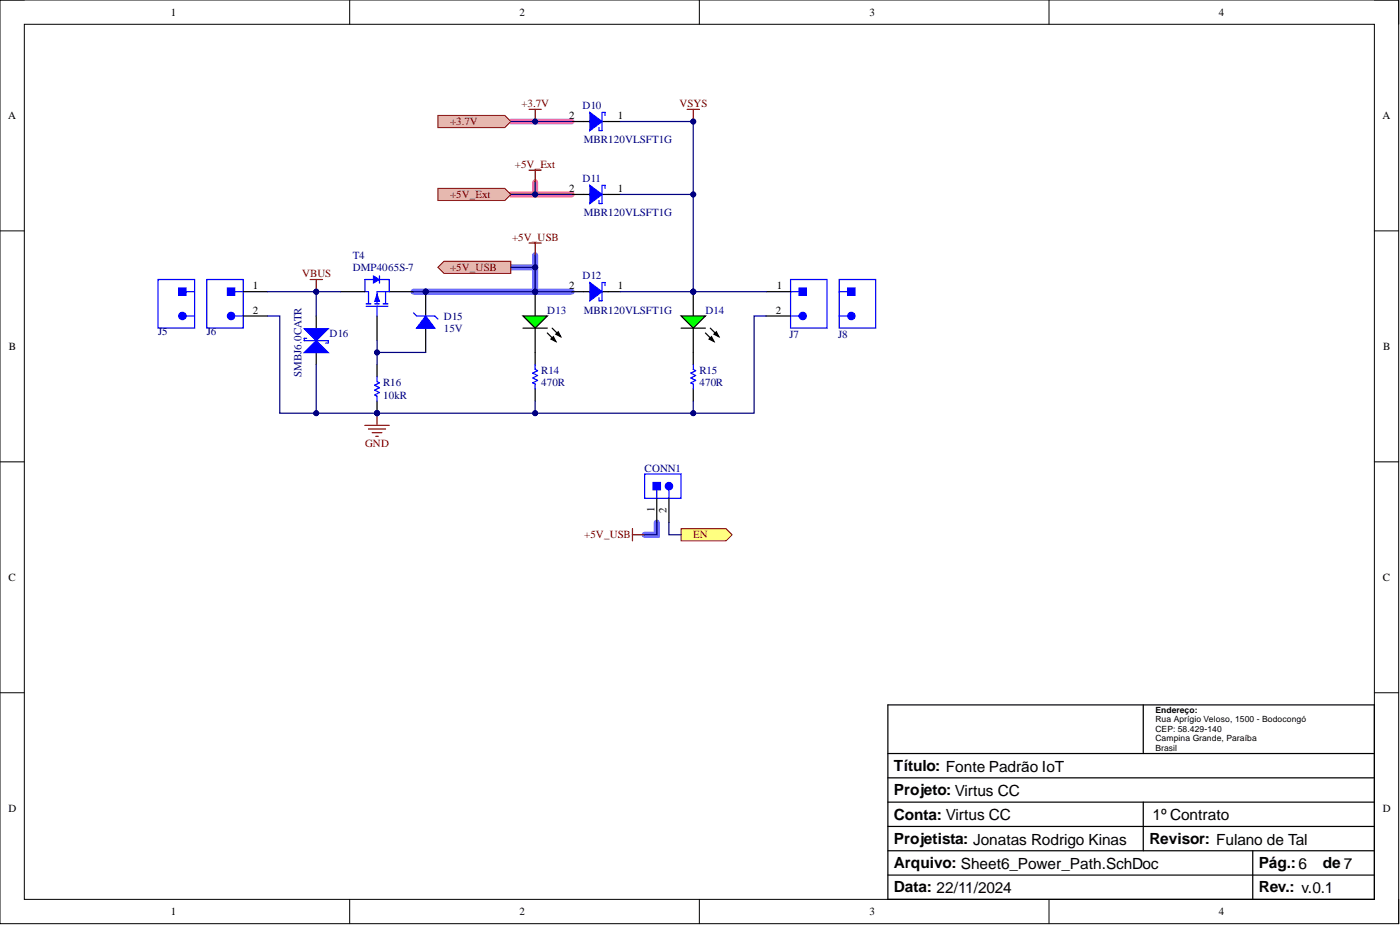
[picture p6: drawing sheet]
<svg xmlns="http://www.w3.org/2000/svg" width="292mm" height="193mm" viewBox="0 0 292 193" stroke-linecap="round" stroke-linejoin="round" font-family="sans-serif">
<defs><g id="words">
<g font-size="3.2">
<text x="186.5" y="160.8">Título: Fonte Padrão IoT</text>
<text x="186.5" y="165.9">Projeto: Virtus CC</text>
<text x="186.5" y="171">Conta: Virtus CC</text>
<text x="240.5" y="171.1">1º Contrato</text>
<text x="186.5" y="176">Projetista: Jonatas Rodrigo Kinas</text>
<text x="239.8" y="176">Revisor: Fulano de Tal</text>
<text x="186.5" y="181.1">Arquivo: Sheet6_Power_Path.SchDoc</text>
<text x="262.6" y="181.1">Pág.:6</text>
<text x="276" y="181.1">de 7</text>
<text x="186.5" y="186.2">Data: 22/11/2024</text>
<text x="262.6" y="186.2">Rev.: v.0.1</text>
</g>
<g font-size="2.3">
<text x="35.6" y="3.3">1</text>
<text x="108.4" y="3.3">2</text>
<text x="181.4" y="3.3">3</text>
<text x="254.3" y="3.3">4</text>
<text x="1.7" y="24.8">A</text>
<text x="118.8" y="24.8">2</text>
<text x="128.9" y="24.8">1</text>
<text x="288.4" y="24.8">A</text>
<text x="118.8" y="40.1">2</text>
<text x="128.9" y="40.1">1</text>
<text x="52.8" y="60.3">1</text>
<text x="52.8" y="65.4">2</text>
<text x="118.8" y="60.3">2</text>
<text x="128.9" y="60.3">1</text>
<text x="161.9" y="65.4">2</text>
<text x="162.1" y="60.3">1</text>
<text x="1.9" y="73">B</text>
<text x="288.6" y="73">B</text>
<text x="136.5" y="106.8" transform="rotate(-90 136.5 106.8)">1</text>
<text x="139.1" y="107" transform="rotate(-90 139.1 107)">2</text>
<text x="1.8" y="121.2">C</text>
<text x="288.5" y="121.2">C</text>
<text x="1.8" y="169.4">D</text>
<text x="288.5" y="169.4">D</text>
<text x="35.6" y="190.9">1</text>
<text x="108.4" y="190.9">2</text>
<text x="181.4" y="190.9">3</text>
<text x="254.3" y="190.9">4</text>
</g>
<g font-size="2.3" fill="#800000">
<text x="108.8" y="22.3">+3.7V</text>
<text x="141.8" y="22.3">VSYS</text>
<text x="93.9" y="26.1">+3.7V</text>
<text x="107.4" y="35">+5V_Ext</text>
<text x="93.9" y="41.3">+5V_Ext</text>
<text x="106.8" y="50.2">+5V_USB</text>
<text x="63" y="57.8">VBUS</text>
<text x="93.9" y="56.5">+5V_USB</text>
<text x="76.2" y="93.3">GND</text>
<text x="121.9" y="112.3">+5V_USB</text>
<text x="144.6" y="112.3">EN</text>
</g>
<g font-size="2.3" fill="#000080">
<text x="121.6" y="22.7">D10</text>
<text x="121.8" y="29.9">MBR120VLSFT1G</text>
<text x="121.6" y="37.9">D11</text>
<text x="121.8" y="45.1">MBR120VLSFT1G</text>
<text x="73.6" y="54">T4</text>
<text x="73.6" y="56.5">DMP4065S-7</text>
<text x="121.6" y="58.2">D12</text>
<text x="114.2" y="65.4">D13</text>
<text x="121.8" y="65.4">MBR120VLSFT1G</text>
<text x="147.2" y="65.4">D14</text>
<text x="33" y="70">J5</text>
<text x="43.1" y="70">J6</text>
<text x="68.8" y="70.4">D16</text>
<text x="92.6" y="69.2">15V</text>
<text x="92.6" y="66.7">D15</text>
<text x="164.7" y="70.5">J7</text>
<text x="174.8" y="70.5">J8</text>
<text x="62.9" y="78.6" transform="rotate(-90 62.9 78.6)">SMBJ6.0CATR</text>
<text x="79.9" y="83.2">10kR</text>
<text x="79.9" y="80.6">R16</text>
<text x="112.9" y="80.6">470R</text>
<text x="112.9" y="78.1">R14</text>
<text x="145.9" y="80.6">470R</text>
<text x="145.9" y="78.1">R15</text>
<text x="134.5" y="98.4">CONN1</text>
</g>
<g font-size="1.8">
<text x="241.1" y="148.7">Endereço:</text>
<text x="241.1" y="150.6">Rua Aprígio Veloso, 1500 - Bodocongó</text>
<text x="241.1" y="152.6">CEP: 58.429-140</text>
<text x="241.1" y="154.7">Campina Grande, Paraíba</text>
<text x="241.1" y="156.7">Brasil</text>
</g>
</g></defs>
<g fill="none" stroke="#000" stroke-width=".21">
<path d="M0 0h291.8v192.7h-291.8zM0 0h5.1M73 0v5.1M145.9 0v5.1M218.9 0v5.1M286.8 0h5v5.1M5.1 5.1h281.7v182.5h-281.7zM0 48.2h5.1M286.8 48.2h5M0 96.3h5.1M286.8 96.3h5M0 144.5h5.1"/>
<path d="M286.8 144.5h5M73 187.6v5.1M145.9 187.6v5.1M218.9 187.6v5.1M291.8 187.6v5.1"/>
</g>
<path d="M111.7 38v2.6M106.6 40.6h12.7" fill="none" stroke="#ff6e6e" stroke-width="1.3"/>
<path d="M106.6 55.8h5.1M111.7 53.2v7.6M86.3 60.8h33M137 109v2.6h-2.5" fill="none" stroke="#6e6eff" stroke-width="1.3"/>
<path d="M106.6 25.4h12.7" fill="none" stroke="#ff6eff" stroke-width="1.3"/>
<path d="M121.8 40.6h5.1M185.2 147.1h101.6v40.5h-101.6zM185.2 157.2h101.6M238.5 147.1v10.1M185.2 177.5h101.6M185.2 172.4h101.6M185.2 167.3h101.6M185.2 162.3h101.6M238.5 167.3v10.2M261.4 177.5v10.1M185.2 182.6h101.6" fill="none" stroke="#000" stroke-width=".25"/>
<path d="M123.1 38.7l2.5 1.9-2.5 1.9z" fill="#00f"/>
<path d="M123.1 38.7l2.5 1.9-2.5 1.9zM126.2 39.3v-.6h-.6v3.8h-.6v-.7" fill="none" stroke="#00f" stroke-width=".25"/>
<path d="M119.3 40.6h2.5M126.9 40.6h2.5M121.8 60.8h5.1" fill="none" stroke="#000" stroke-width=".25"/>
<path d="M123.1 58.9l2.5 1.9-2.5 2z" fill="#00f"/>
<path d="M123.1 58.9l2.5 1.9-2.5 2zM126.2 59.6v-.7h-.6v3.9h-.6v-.7" fill="none" stroke="#00f" stroke-width=".25"/>
<path d="M119.3 60.8h2.5M126.9 60.8h2.5" fill="none" stroke="#000" stroke-width=".25"/>
<path d="M91.4 39.3h13.9l1.3 1.3-1.3 1.2h-13.9z" fill-rule="evenodd" fill="#e6b8af"/>
<path d="M91.4 39.3h13.9l1.3 1.3-1.3 1.2h-13.9z" fill="none" stroke="#800000" stroke-width=".21"/>
<path d="M110.4 35.5h2.5M111.7 35.5v2.5" fill="none" stroke="#800000" stroke-width=".25"/>
<path d="M91.4 55.8l1.2-1.3h14v2.5h-14z" fill-rule="evenodd" fill="#e6b8af"/>
<path d="M91.4 55.8l1.2-1.3h14v2.5h-14z" fill="none" stroke="#800000" stroke-width=".21"/>
<path d="M110.4 22.8h2.5M111.7 22.8v2.6M110.4 50.7h2.5M111.7 50.7v2.5" fill="none" stroke="#800000" stroke-width=".25"/>
<circle cx="111.7" cy="25.4" r=".51" fill="#000080"/>
<circle cx="111.7" cy="25.4" r=".51" fill="none" stroke="#000080" stroke-width=".21"/>
<path d="M91.4 24.1h13.9l1.3 1.3-1.3 1.2h-13.9z" fill-rule="evenodd" fill="#e6b8af"/>
<path d="M91.4 24.1h13.9l1.3 1.3-1.3 1.2h-13.9z" fill="none" stroke="#800000" stroke-width=".21"/>
<path d="M121.8 25.4h5.1" fill="none" stroke="#000" stroke-width=".25"/>
<path d="M123.1 23.5l2.5 1.9-2.5 1.9z" fill="#00f"/>
<path d="M123.1 23.5l2.5 1.9-2.5 1.9zM126.2 24.1v-.6h-.6v3.8h-.6v-.7" fill="none" stroke="#00f" stroke-width=".25"/>
<path d="M119.3 25.4h2.5M126.9 25.4h2.5" fill="none" stroke="#000" stroke-width=".25"/>
<circle cx="111.7" cy="60.8" r=".51" fill="#000080"/>
<circle cx="111.7" cy="60.8" r=".51" fill="none" stroke="#000080" stroke-width=".21"/>
<path d="M111.7 60.8v5.1" fill="none" stroke="#000" stroke-width=".25"/>
<circle cx="111.7" cy="60.8" r=".51" fill="#000080"/>
<circle cx="111.7" cy="60.8" r=".51" fill="none" stroke="#000080" stroke-width=".21"/>
<path d="M111.7 68.5v5" fill="none" stroke="#000" stroke-width=".25"/>
<path d="M109.1 65.9h5.1l-2.5 2.6z" fill="#0f0"/>
<path d="M109.1 65.9h5.1l-2.5 2.6zM109.1 68.5h5.1M111.7 73.5v2.6M114.2 69.5l1.8 1.7M115 70.7l.5-.5 .5 1zM115.2 68.5l1.8 1.7M116 69.7l.5-.5 .5 1zM111.7 81.1v2.6" fill="none" stroke="#000" stroke-width=".25"/>
<path d="M115 70.7l.5-.5 .5 1zM116 69.7l.5-.5 .5 1z" fill="#000"/>
<path d="M111.7 76.1v1l.5 .2-1.1 .5 1.1 .5-1.1 .6 1.1 .5-1.1 .5 .6 .2v1" fill="none" stroke="#00f" stroke-width=".25"/>
<path d="M33 58.3h7.6v10.2h-7.6z" fill-rule="evenodd" fill="#fff"/>
<path d="M33 58.3h7.6v10.2h-7.6zM38.8 65.9h1.8" fill="none" stroke="#00f" stroke-width=".25"/>
<circle cx="38.1" cy="65.9" r=".76" fill="#00f"/>
<g fill="none" stroke="#00f" stroke-width=".25">
<path d="M38.8 60.8h1.8"/>
<circle cx="38.1" cy="65.9" r=".76"/>
</g>
<path d="M37.3 60.1h1.5v1.5h-1.5z" fill-rule="evenodd" fill="#00f"/>
<path d="M37.3 60.1h1.5v1.5h-1.5z" fill="none" stroke="#00f" stroke-width=".25"/>
<path d="M43.1 58.3h7.7v10.2h-7.7z" fill-rule="evenodd" fill="#fff"/>
<path d="M43.1 58.3h7.7v10.2h-7.7zM49 65.9h1.8" fill="none" stroke="#00f" stroke-width=".25"/>
<circle cx="48.2" cy="65.9" r=".76" fill="#00f"/>
<g fill="none" stroke="#00f" stroke-width=".25">
<path d="M49 60.8h1.8"/>
<circle cx="48.2" cy="65.9" r=".76"/>
</g>
<path d="M50.8 60.8h5M50.8 65.9h5" fill="none" stroke="#000" stroke-width=".25"/>
<path d="M47.5 60.1h1.5v1.5h-1.5z" fill-rule="evenodd" fill="#00f"/>
<path d="M47.5 60.1h1.5v1.5h-1.5zM76.4 63.9h4.6M76.4 63.4h1M76.9 60.8v2.6M78.2 63.4h1M78.7 63.9v2M79.9 63.4h1.1M80.4 60.8v2.6M81.2 60.8h-2.5v2.6" fill="none" stroke="#00f" stroke-width=".25"/>
<path d="M78.7 65.9v5.1" fill="none" stroke="#000" stroke-width=".25"/>
<path d="M78.7 61.4l.5 1.5h-1z" fill="#00f"/>
<path d="M78.7 61.4l.5 1.5h-1z" fill="none" stroke="#00f" stroke-width=".21"/>
<path d="M76.1 60.8h.8" fill="none" stroke="#00f" stroke-width=".25"/>
<path d="M81.2 60.8h5.1" fill="none" stroke="#000" stroke-width=".25"/>
<path d="M77.9 57.6l1.3 .7-1.3 .8z" fill="#00f"/>
<path d="M77.9 57.6l1.3 .7-1.3 .8z" fill="none" stroke="#00f" stroke-width=".21"/>
<path d="M77.9 58.3h-1.8v2.5M79.2 57.6v1.5M79.2 58.3h2v2.5" fill="none" stroke="#00f" stroke-width=".25"/>
<path d="M71.1 60.8h5" fill="none" stroke="#000" stroke-width=".25"/>
<circle cx="78.7" cy="86.2" r=".51" fill="#000080"/>
<circle cx="78.7" cy="86.2" r=".51" fill="none" stroke="#000080" stroke-width=".21"/>
<path d="M78.7 83.7v2.5" fill="none" stroke="#000" stroke-width=".25"/>
<circle cx="78.7" cy="86.2" r=".51" fill="#000080"/>
<circle cx="78.7" cy="86.2" r=".51" fill="none" stroke="#000080" stroke-width=".21"/>
<path d="M78.7 76.1v2.5" fill="none" stroke="#000" stroke-width=".25"/>
<path d="M78.7 78.6v1l.5 .3-1 .5 1 .5-1 .5 1 .5-1 .5 .5 .3v1" fill="none" stroke="#00f" stroke-width=".25"/>
<circle cx="88.8" cy="60.8" r=".51" fill="#000080"/>
<circle cx="88.8" cy="60.8" r=".51" fill="none" stroke="#000080" stroke-width=".21"/>
<path d="M88.8 60.8v5.1M88.8 68.5v5" fill="none" stroke="#000" stroke-width=".25"/>
<circle cx="88.8" cy="60.8" r=".51" fill="#000080"/>
<circle cx="88.8" cy="60.8" r=".51" fill="none" stroke="#000080" stroke-width=".21"/>
<path d="M88.8 65.9l1.9 2.6h-3.8z" fill="#00f"/>
<path d="M86.3 65.3l.6 .6h3.8l.7 .7M88.8 65.9l1.9 2.6h-3.8z" fill="none" stroke="#00f" stroke-width=".25"/>
<path d="M76.1 88.7h5.1M76.9 89.5h3.5M77.7 90.3h2M78.4 91h.5M78.7 86.2v2.5" fill="none" stroke="#800000" stroke-width=".25"/>
<circle cx="78.7" cy="86.2" r=".51" fill="#000080"/>
<circle cx="78.7" cy="86.2" r=".51" fill="none" stroke="#000080" stroke-width=".21"/>
<path d="M64.7 58.3h2.5M66 58.3v2.5" fill="none" stroke="#800000" stroke-width=".25"/>
<circle cx="66" cy="60.8" r=".51" fill="#000080"/>
<circle cx="66" cy="60.8" r=".51" fill="none" stroke="#000080" stroke-width=".21"/>
<path d="M66 65.9v2.5M66 73.6v2.5" fill="none" stroke="#000" stroke-width=".25"/>
<path d="M63.5 73.6l2.5-2.5 2.5 2.5z" fill="#00f"/>
<path d="M63.5 73.6l2.5-2.5 2.5 2.5zM64 70.6h-.5v.5h5v.5h-.5" fill="none" stroke="#00f" stroke-width=".25"/>
<path d="M63.5 68.6h5l-2.5 2.5z" fill="#00f"/>
<path d="M63.5 68.6h5l-2.5 2.5z" fill="none" stroke="#00f" stroke-width=".25"/>
<circle cx="144.6" cy="60.8" r=".51" fill="#000080"/>
<circle cx="144.6" cy="60.8" r=".51" fill="none" stroke="#000080" stroke-width=".21"/>
<path d="M144.6 60.8v5.1" fill="none" stroke="#000" stroke-width=".25"/>
<circle cx="144.6" cy="60.8" r=".51" fill="#000080"/>
<circle cx="144.6" cy="60.8" r=".51" fill="none" stroke="#000080" stroke-width=".21"/>
<path d="M144.6 68.5v5" fill="none" stroke="#000" stroke-width=".25"/>
<path d="M142.1 65.9h5.1l-2.6 2.6z" fill="#0f0"/>
<path d="M142.1 65.9h5.1l-2.6 2.6zM142.1 68.5h5.1M144.6 73.5v2.6M147.2 69.5l1.8 1.7M147.9 70.7l.6-.5 .5 1zM148.2 68.5l1.8 1.7M149 69.7l.5-.5 .5 1zM144.6 81.1v2.6" fill="none" stroke="#000" stroke-width=".25"/>
<path d="M147.9 70.7l.6-.5 .5 1zM149 69.7l.5-.5 .5 1z" fill="#000"/>
<path d="M144.6 76.1v1l.6 .2-1.1 .5 1.1 .5-1.1 .6 1.1 .5-1.1 .5 .5 .2v1" fill="none" stroke="#00f" stroke-width=".25"/>
<path d="M143.4 22.8h2.5M144.6 22.8v2.6" fill="none" stroke="#800000" stroke-width=".25"/>
<circle cx="144.6" cy="25.4" r=".51" fill="#000080"/>
<circle cx="144.6" cy="25.4" r=".51" fill="none" stroke="#000080" stroke-width=".21"/>
<path d="M175.1 58.3h7.6v10.2h-7.6z" fill-rule="evenodd" fill="#fff"/>
<path d="M175.1 58.3h7.6v10.2h-7.6zM175.1 65.9h1.8" fill="none" stroke="#00f" stroke-width=".25"/>
<circle cx="177.6" cy="65.9" r=".76" fill="#00f"/>
<g fill="none" stroke="#00f" stroke-width=".25">
<path d="M175.1 60.8h1.8"/>
<circle cx="177.6" cy="65.9" r=".76"/>
</g>
<path d="M176.9 60.1h1.5v1.5h-1.5z" fill-rule="evenodd" fill="#00f"/>
<path d="M176.9 60.1h1.5v1.5h-1.5z" fill="none" stroke="#00f" stroke-width=".25"/>
<path d="M164.9 58.3h7.7v10.2h-7.7z" fill-rule="evenodd" fill="#fff"/>
<path d="M164.9 58.3h7.7v10.2h-7.7zM164.9 65.9h1.8" fill="none" stroke="#00f" stroke-width=".25"/>
<circle cx="167.5" cy="65.9" r=".76" fill="#00f"/>
<g fill="none" stroke="#00f" stroke-width=".25">
<path d="M164.9 60.8h1.8"/>
<circle cx="167.5" cy="65.9" r=".76"/>
</g>
<path d="M159.9 60.8h5M159.9 65.9h5" fill="none" stroke="#000" stroke-width=".25"/>
<path d="M166.7 60.1h1.5v1.5h-1.5z" fill-rule="evenodd" fill="#00f"/>
<path d="M166.7 60.1h1.5v1.5h-1.5z" fill="none" stroke="#00f" stroke-width=".25"/>
<path d="M134.5 98.9h7.6v5.1h-7.6z" fill-rule="evenodd" fill="#fff"/>
<path d="M134.5 98.9h7.6v5.1h-7.6z" fill="none" stroke="#00f" stroke-width=".25"/>
<path d="M137 104v5M139.6 104v5" fill="none" stroke="#000" stroke-width=".25"/>
<path d="M136.3 100.7h1.5v1.5h-1.5z" fill-rule="evenodd" fill="#00f"/>
<path d="M136.3 100.7h1.5v1.5h-1.5z" fill="none" stroke="#00f" stroke-width=".25"/>
<circle cx="139.6" cy="101.4" r=".76" fill="#00f"/>
<g fill="none" stroke="#00f" stroke-width=".25">
<path d="M137 102.2v1.8M139.6 102.2v1.8"/>
<circle cx="139.6" cy="101.4" r=".76"/>
</g>
<path d="M142.1 110.3h9.4l1.2 1.3-1.2 1.2h-9.4z" fill-rule="evenodd" fill="#ffff80"/>
<path d="M142.1 110.3h9.4l1.2 1.3-1.2 1.2h-9.4z" fill="none" stroke="#800000" stroke-width=".21"/>
<path d="M132 110.3v2.5M132 111.6h2.5" fill="none" stroke="#800000" stroke-width=".25"/>
<path d="M111.7 38v2.6" fill="none" stroke="#000080" stroke-width=".25"/>
<circle cx="111.7" cy="40.6" r=".51" fill="#000080"/>
<circle cx="111.7" cy="40.6" r=".51" fill="none" stroke="#000080" stroke-width=".21"/>
<path d="M106.6 40.6h12.7" fill="none" stroke="#000080" stroke-width=".25"/>
<circle cx="111.7" cy="40.6" r=".51" fill="#000080"/>
<circle cx="111.7" cy="40.6" r=".51" fill="none" stroke="#000080" stroke-width=".21"/>
<path d="M106.6 55.8h5.1" fill="none" stroke="#000080" stroke-width=".25"/>
<circle cx="111.7" cy="55.8" r=".51" fill="#000080"/>
<circle cx="111.7" cy="55.8" r=".51" fill="none" stroke="#000080" stroke-width=".21"/>
<path d="M106.6 25.4h12.7" fill="none" stroke="#000080" stroke-width=".25"/>
<circle cx="111.7" cy="25.4" r=".51" fill="#000080"/>
<circle cx="111.7" cy="25.4" r=".51" fill="none" stroke="#000080" stroke-width=".21"/>
<path d="M111.7 53.2v2.6" fill="none" stroke="#000080" stroke-width=".25"/>
<circle cx="111.7" cy="55.8" r=".51" fill="#000080"/>
<circle cx="111.7" cy="55.8" r=".51" fill="none" stroke="#000080" stroke-width=".21"/>
<path d="M111.7 60.8h7.6" fill="none" stroke="#000080" stroke-width=".25"/>
<circle cx="111.7" cy="60.8" r=".51" fill="#000080"/>
<circle cx="111.7" cy="60.8" r=".51" fill="none" stroke="#000080" stroke-width=".21"/>
<path d="M111.7 55.8v5" fill="none" stroke="#000080" stroke-width=".25"/>
<circle cx="111.7" cy="55.8" r=".51" fill="#000080"/>
<circle cx="111.7" cy="55.8" r=".51" fill="none" stroke="#000080" stroke-width=".21"/>
<circle cx="111.7" cy="60.8" r=".51" fill="#000080"/>
<circle cx="111.7" cy="60.8" r=".51" fill="none" stroke="#000080" stroke-width=".21"/>
<path d="M55.8 60.8h15.3" fill="none" stroke="#000080" stroke-width=".25"/>
<circle cx="66" cy="60.8" r=".51" fill="#000080"/>
<circle cx="66" cy="60.8" r=".51" fill="none" stroke="#000080" stroke-width=".21"/>
<path d="M78.7 71v5.1" fill="none" stroke="#000080" stroke-width=".25"/>
<circle cx="78.7" cy="73.5" r=".51" fill="#000080"/>
<circle cx="78.7" cy="73.5" r=".51" fill="none" stroke="#000080" stroke-width=".21"/>
<path d="M78.7 73.5h10.1" fill="none" stroke="#000080" stroke-width=".25"/>
<circle cx="78.7" cy="73.5" r=".51" fill="#000080"/>
<circle cx="78.7" cy="73.5" r=".51" fill="none" stroke="#000080" stroke-width=".21"/>
<path d="M86.3 60.8h2.5" fill="none" stroke="#000080" stroke-width=".25"/>
<circle cx="88.8" cy="60.8" r=".51" fill="#000080"/>
<circle cx="88.8" cy="60.8" r=".51" fill="none" stroke="#000080" stroke-width=".21"/>
<path d="M55.8 65.9h2.6v20.3h20.3" fill="none" stroke="#000080" stroke-width=".25"/>
<circle cx="78.7" cy="86.2" r=".51" fill="#000080"/>
<circle cx="78.7" cy="86.2" r=".51" fill="none" stroke="#000080" stroke-width=".21"/>
<circle cx="66" cy="86.2" r=".51" fill="#000080"/>
<circle cx="66" cy="86.2" r=".51" fill="none" stroke="#000080" stroke-width=".21"/>
<path d="M66 60.8v5.1" fill="none" stroke="#000080" stroke-width=".25"/>
<circle cx="66" cy="60.8" r=".51" fill="#000080"/>
<circle cx="66" cy="60.8" r=".51" fill="none" stroke="#000080" stroke-width=".21"/>
<path d="M88.8 60.8h22.9" fill="none" stroke="#000080" stroke-width=".25"/>
<circle cx="88.8" cy="60.8" r=".51" fill="#000080"/>
<circle cx="88.8" cy="60.8" r=".51" fill="none" stroke="#000080" stroke-width=".21"/>
<circle cx="111.7" cy="60.8" r=".51" fill="#000080"/>
<circle cx="111.7" cy="60.8" r=".51" fill="none" stroke="#000080" stroke-width=".21"/>
<path d="M111.7 83.7v2.5h-33" fill="none" stroke="#000080" stroke-width=".25"/>
<circle cx="78.7" cy="86.2" r=".51" fill="#000080"/>
<circle cx="78.7" cy="86.2" r=".51" fill="none" stroke="#000080" stroke-width=".21"/>
<circle cx="111.7" cy="86.2" r=".51" fill="#000080"/>
<circle cx="111.7" cy="86.2" r=".51" fill="none" stroke="#000080" stroke-width=".21"/>
<path d="M129.4 60.8h15.2" fill="none" stroke="#000080" stroke-width=".25"/>
<circle cx="144.6" cy="60.8" r=".51" fill="#000080"/>
<circle cx="144.6" cy="60.8" r=".51" fill="none" stroke="#000080" stroke-width=".21"/>
<path d="M144.6 83.7v2.5h-32.9" fill="none" stroke="#000080" stroke-width=".25"/>
<circle cx="144.6" cy="86.2" r=".51" fill="#000080"/>
<circle cx="144.6" cy="86.2" r=".51" fill="none" stroke="#000080" stroke-width=".21"/>
<circle cx="111.7" cy="86.2" r=".51" fill="#000080"/>
<circle cx="111.7" cy="86.2" r=".51" fill="none" stroke="#000080" stroke-width=".21"/>
<path d="M66 76.1v10.1" fill="none" stroke="#000080" stroke-width=".25"/>
<circle cx="66" cy="86.2" r=".51" fill="#000080"/>
<circle cx="66" cy="86.2" r=".51" fill="none" stroke="#000080" stroke-width=".21"/>
<path d="M129.4 40.6h15.2v20.2" fill="none" stroke="#000080" stroke-width=".25"/>
<circle cx="144.6" cy="40.6" r=".51" fill="#000080"/>
<circle cx="144.6" cy="40.6" r=".51" fill="none" stroke="#000080" stroke-width=".21"/>
<circle cx="144.6" cy="60.8" r=".51" fill="#000080"/>
<circle cx="144.6" cy="60.8" r=".51" fill="none" stroke="#000080" stroke-width=".21"/>
<path d="M129.4 25.4h15.2v15.2" fill="none" stroke="#000080" stroke-width=".25"/>
<circle cx="144.6" cy="25.4" r=".51" fill="#000080"/>
<circle cx="144.6" cy="25.4" r=".51" fill="none" stroke="#000080" stroke-width=".21"/>
<circle cx="144.6" cy="40.6" r=".51" fill="#000080"/>
<circle cx="144.6" cy="40.6" r=".51" fill="none" stroke="#000080" stroke-width=".21"/>
<path d="M144.6 60.8h15.3" fill="none" stroke="#000080" stroke-width=".25"/>
<circle cx="144.6" cy="60.8" r=".51" fill="#000080"/>
<circle cx="144.6" cy="60.8" r=".51" fill="none" stroke="#000080" stroke-width=".21"/>
<path d="M159.9 65.9h-2.6v20.3h-12.7" fill="none" stroke="#000080" stroke-width=".25"/>
<circle cx="144.6" cy="86.2" r=".51" fill="#000080"/>
<circle cx="144.6" cy="86.2" r=".51" fill="none" stroke="#000080" stroke-width=".21"/>
<path d="M137 109v2.6h-2.5M139.6 109v2.6h2.5" fill="none" stroke="#000080" stroke-width=".25"/>
<use href="#words"/>
</svg>
